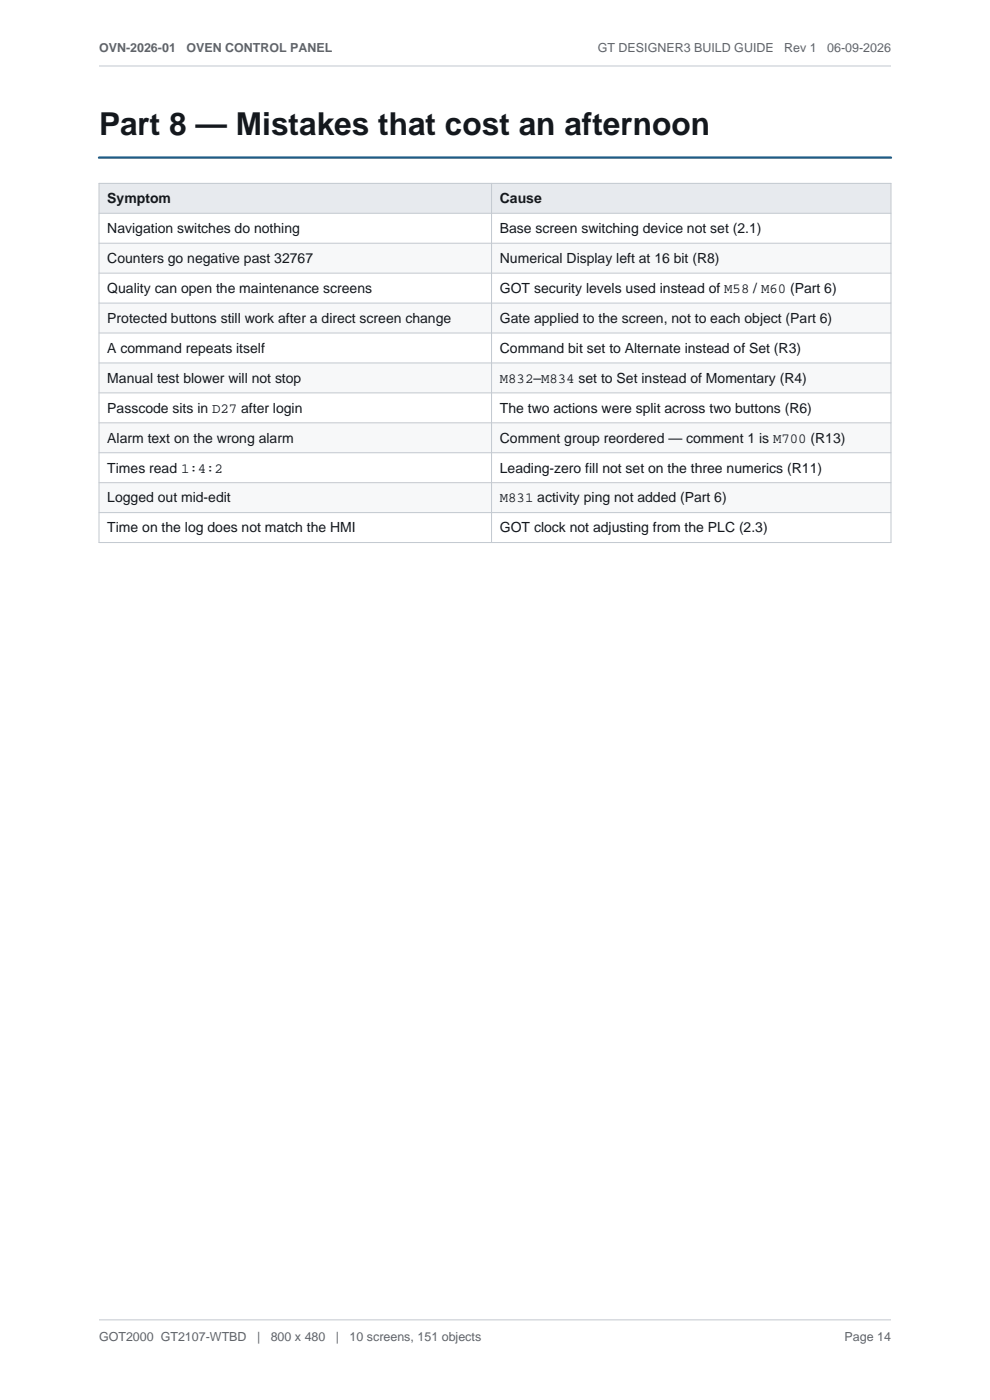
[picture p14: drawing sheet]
<svg xmlns="http://www.w3.org/2000/svg" width="210mm" height="297mm" viewBox="0 0 210 297" stroke-linecap="round" stroke-linejoin="round" font-family="sans-serif">
<defs><g id="words">
<text font-size="6.7" fill="#14181d" x="21" y="28.7">Part 8 — Mistakes that cost an afternoon</text>
<g font-size="3" fill="#14181d">
<text x="22.8" y="43.1">Symptom</text>
<text x="106" y="43.1">Cause</text>
<text x="22.8" y="49.4">Navigation switches do nothing</text>
<text x="106" y="49.4">Base screen switching device not set (2.1)</text>
<text x="22.8" y="55.8">Counters go negative past 32767</text>
<text x="106" y="55.8">Numerical Display left at 16 bit (R8)</text>
<text x="22.8" y="62.1">Quality can open the maintenance screens</text>
<text x="106" y="62.1">GOT security levels used instead of M58 / M60 (Part 6)</text>
<text x="22.8" y="68.5">Protected buttons still work after a direct screen change</text>
<text x="106" y="68.5">Gate applied to the screen, not to each object (Part 6)</text>
<text x="22.8" y="74.8">A command repeats itself</text>
<text x="106" y="74.8">Command bit set to Alternate instead of Set (R3)</text>
<text x="22.8" y="81.2">Manual test blower will not stop</text>
<text x="106" y="81.2">M832–M834 set to Set instead of Momentary (R4)</text>
<text x="22.8" y="87.5">Passcode sits in D27 after login</text>
<text x="106" y="87.5">The two actions were split across two buttons (R6)</text>
<text x="22.8" y="93.9">Alarm text on the wrong alarm</text>
<text x="106" y="93.9">Comment group reordered — comment 1 is M700 (R13)</text>
<text x="22.8" y="100.2">Times read 1:4:2</text>
<text x="106" y="100.2">Leading-zero fill not set on the three numerics (R11)</text>
<text x="22.8" y="106.6">Logged out mid-edit</text>
<text x="106" y="106.6">M831 activity ping not added (Part 6)</text>
<text x="22.8" y="112.9">Time on the log does not match the HMI</text>
<text x="106" y="112.9">GOT clock not adjusting from the PLC (2.3)</text>
</g>
<g font-size="2.6" fill="#5b636e">
<text x="21" y="11">OVN-2026-01</text>
<text x="39.5" y="11">OVEN CONTROL PANEL</text>
<text x="126.8" y="11">GT DESIGNER3 BUILD GUIDE</text>
<text x="166.4" y="11">Rev 1</text>
<text x="175.5" y="11">06-09-2026</text>
<text x="21" y="284.5">GOT2000 GT2107-WTBD</text>
<text x="54.5" y="284.5">|</text>
<text x="57.4" y="284.5">800 x 480</text>
<text x="71.2" y="284.5">|</text>
<text x="74.1" y="284.5">10 screens, 151 objects</text>
<text x="179.1" y="284.5">Page 14</text>
</g>
</g></defs>
<path d="M21 14h168M21 280h168" fill="none" stroke="#c2c8cf" stroke-width=".21"/>
<path d="M21 33.4h168" fill="none" stroke="#1d5c86" stroke-width=".49"/>
<path d="M21 38.9h168v6.3h-168z" fill-rule="evenodd" fill="#e7eaee"/>
<path d="M21 45.2h168v6.4h-168z" fill-rule="evenodd" fill="#fff"/>
<path d="M21 51.6h168v6.3h-168z" fill-rule="evenodd" fill="#f7f8f9"/>
<path d="M21 57.9h168v6.4h-168z" fill-rule="evenodd" fill="#fff"/>
<path d="M21 64.3h168v6.3h-168z" fill-rule="evenodd" fill="#f7f8f9"/>
<path d="M21 70.6h168v6.4h-168z" fill-rule="evenodd" fill="#fff"/>
<path d="M21 77h168v6.3h-168z" fill-rule="evenodd" fill="#f7f8f9"/>
<path d="M21 83.3h168v6.4h-168z" fill-rule="evenodd" fill="#fff"/>
<path d="M21 89.7h168v6.3h-168z" fill-rule="evenodd" fill="#f7f8f9"/>
<path d="M21 96h168v6.4h-168z" fill-rule="evenodd" fill="#fff"/>
<path d="M21 102.4h168v6.3h-168z" fill-rule="evenodd" fill="#f7f8f9"/>
<path d="M21 108.7h168v6.4h-168z" fill-rule="evenodd" fill="#fff"/>
<g fill="none" stroke="#c2c8cf" stroke-width=".21">
<path d="M21 38.9h168v76.2h-168zM104.3 38.9v76.2M21 45.2h168M21 51.6h168M21 57.9h168M21 64.3h168M21 70.6h168M21 77h168M21 83.3h168M21 89.7h168M21 96h168M21 102.4h168"/>
<path d="M21 108.7h168"/>
</g>
<use href="#words"/>
</svg>
